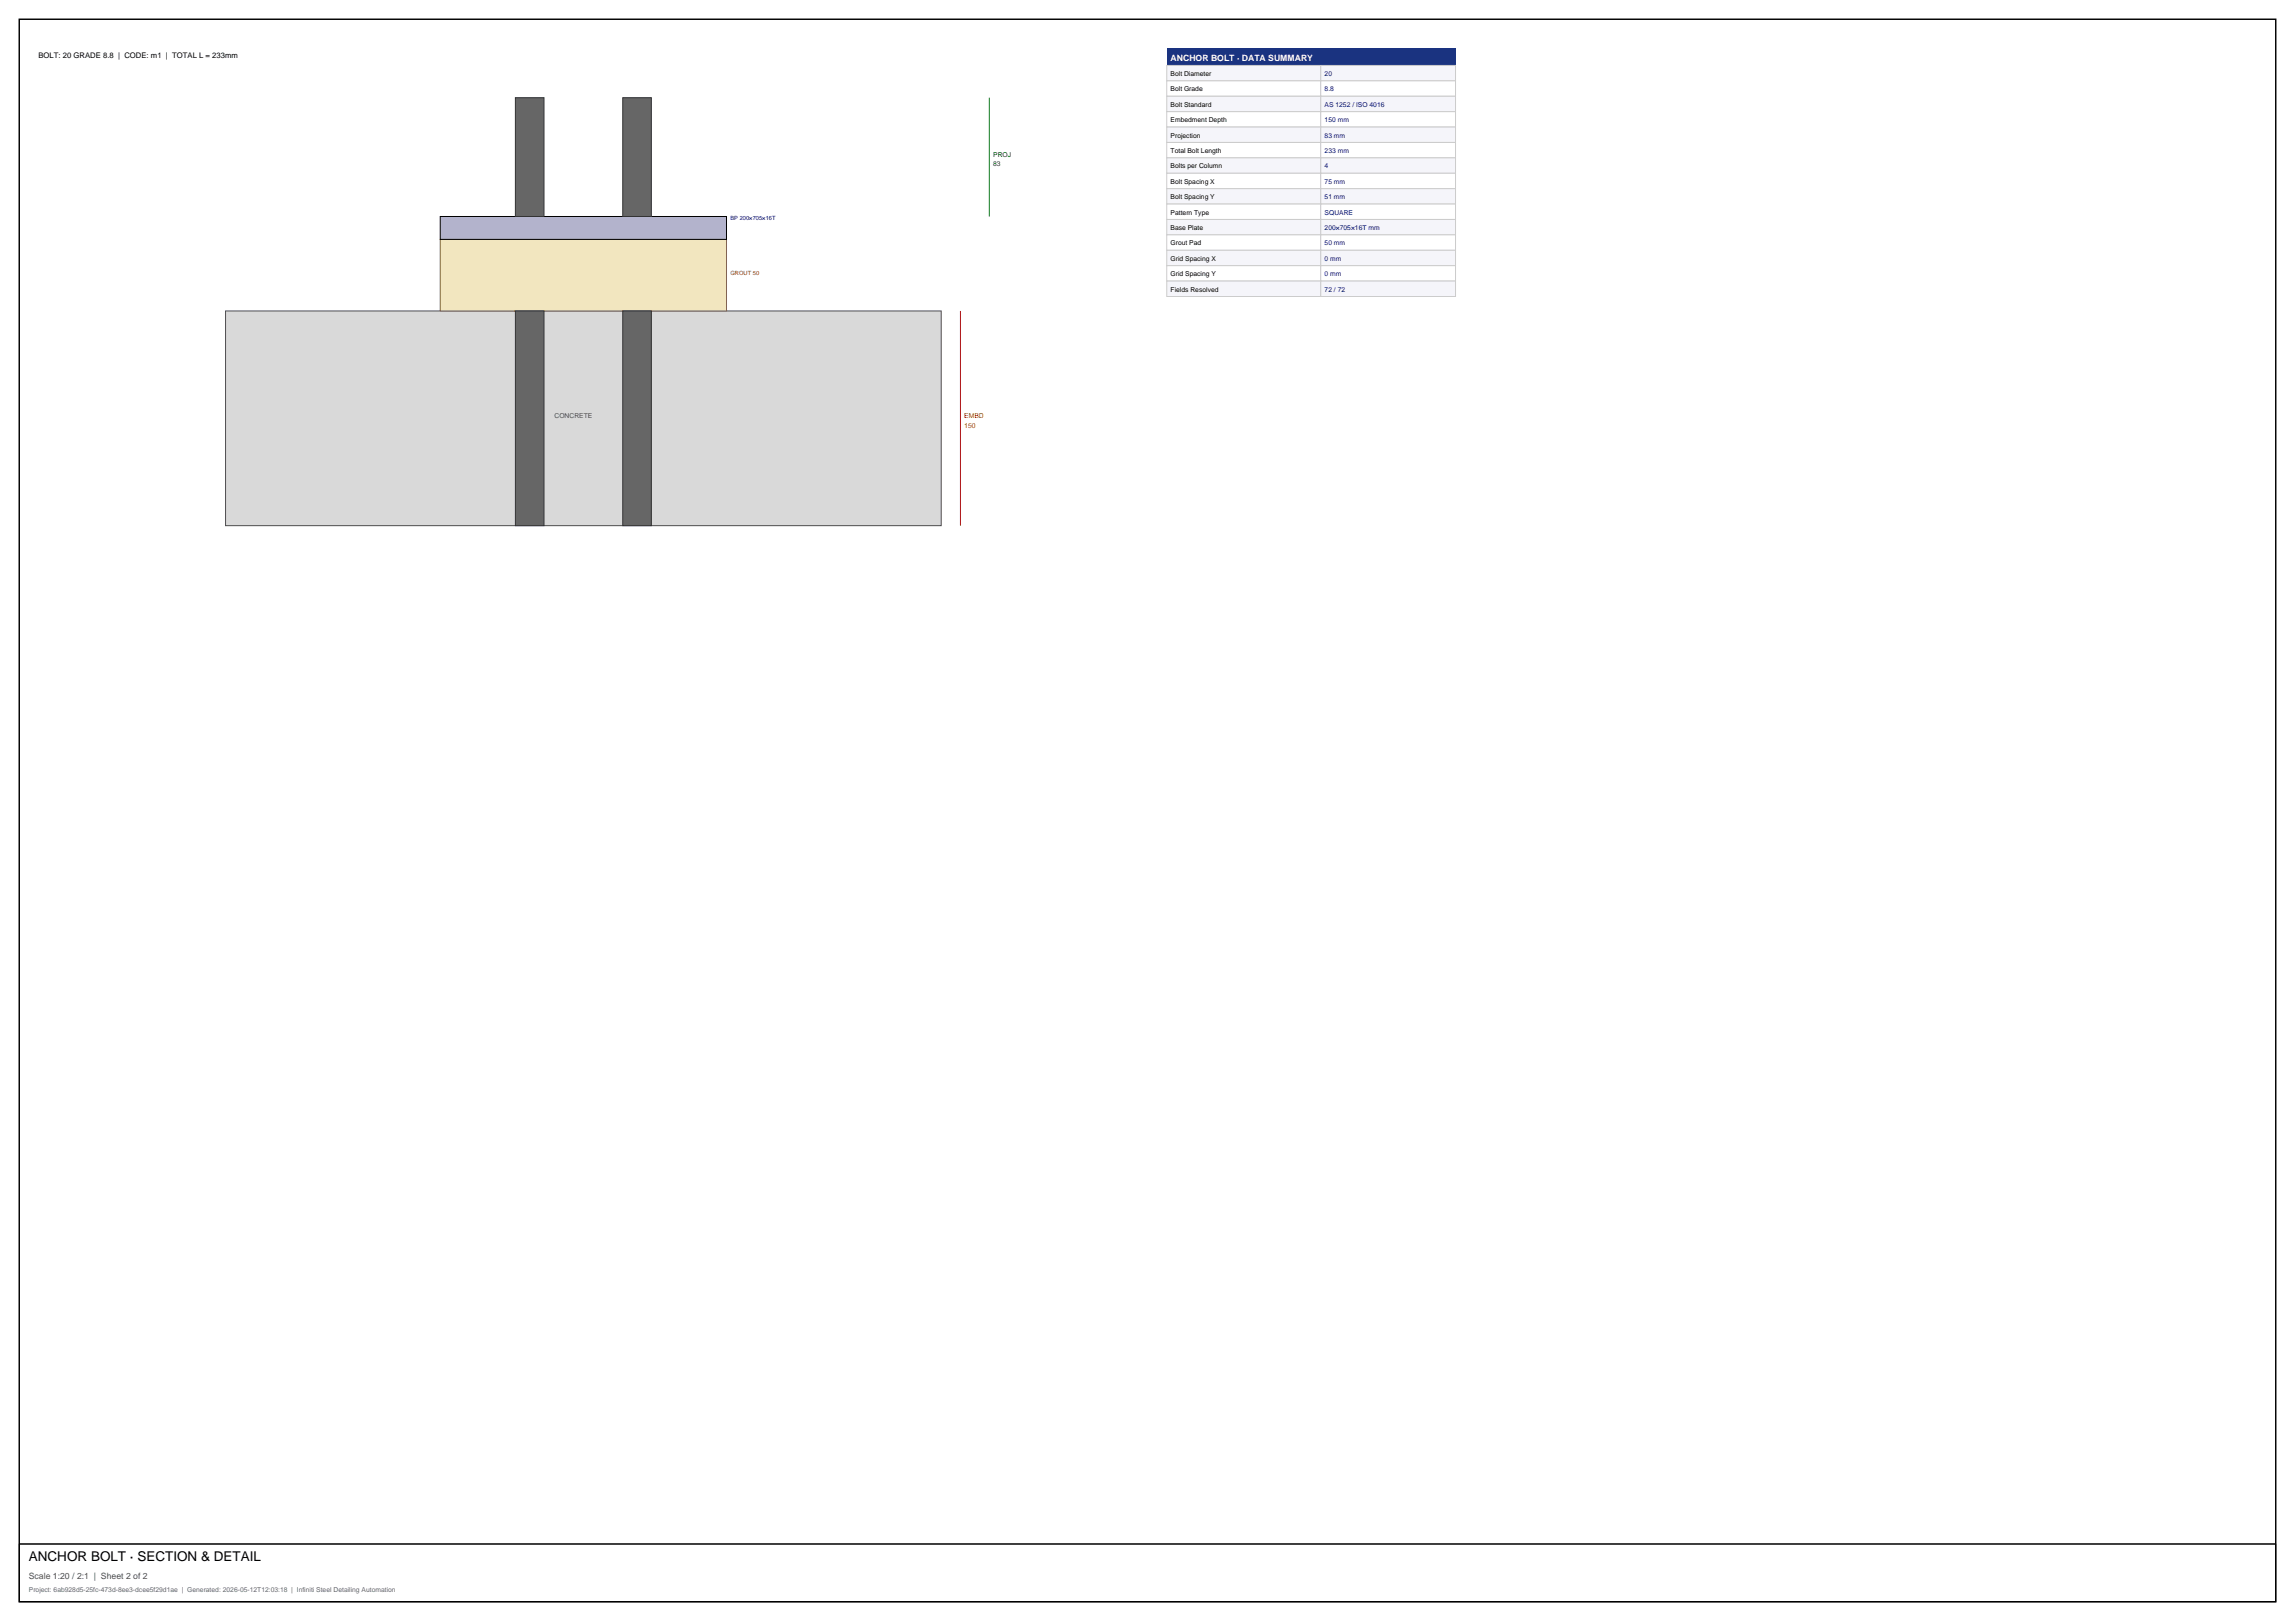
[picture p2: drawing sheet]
<svg xmlns="http://www.w3.org/2000/svg" width="841mm" height="594mm" viewBox="0 0 841 594" stroke-linecap="round" stroke-linejoin="round" font-family="sans-serif">
<defs><g id="words">
<text font-size="4.9" x="10.6" y="572.2">ANCHOR BOLT · SECTION &amp; DETAIL</text>
<text font-size="3.2" fill="#fff" x="429" y="22.2">ANCHOR BOLT · DATA SUMMARY</text>
<text font-size="3.2" fill="#4d4d4d" x="10.6" y="578.6">Scale 1:20 / 2:1 | Sheet 2 of 2</text>
<text font-size="2.8" x="14.1" y="21.2">BOLT: 20 GRADE 8.8 | CODE: m1 | TOTAL L = 233mm</text>
<g font-size="2.5">
<text x="429" y="27.9">Bolt Diameter</text>
<text x="429" y="33.5">Bolt Grade</text>
<text x="429" y="39.2">Bolt Standard</text>
<text x="429" y="44.8">Embedment Depth</text>
<text x="429" y="50.4">Projection</text>
<text x="429" y="56.1">Total Bolt Length</text>
<text x="429" y="61.7">Bolts per Column</text>
<text x="429" y="67.4">Bolt Spacing X</text>
<text x="429" y="73">Bolt Spacing Y</text>
<text x="429" y="78.7">Pattern Type</text>
<text x="429" y="84.3">Base Plate</text>
<text x="429" y="90">Grout Pad</text>
<text x="429" y="95.6">Grid Spacing X</text>
<text x="429" y="101.2">Grid Spacing Y</text>
<text x="429" y="106.9">Fields Resolved</text>
</g>
<g font-size="2.5" fill="#009">
<text x="485.5" y="27.9">20</text>
<text x="485.5" y="33.5">8.8</text>
<text x="485.5" y="39.2">AS 1252 / ISO 4016</text>
<text x="485.5" y="44.8">150 mm</text>
<text x="485.5" y="50.4">83 mm</text>
<text x="485.5" y="56.1">233 mm</text>
<text x="485.5" y="61.7">4</text>
<text x="485.5" y="67.4">75 mm</text>
<text x="485.5" y="73">51 mm</text>
<text x="485.5" y="78.7">SQUARE</text>
<text x="485.5" y="84.3">200×705×16T mm</text>
<text x="485.5" y="90">50 mm</text>
<text x="485.5" y="95.6">0 mm</text>
<text x="485.5" y="101.2">0 mm</text>
<text x="485.5" y="106.9">72 / 72</text>
</g>
<g font-size="2.5" fill="#008000">
<text x="364" y="57.6">PROJ</text>
<text x="364" y="61">83</text>
</g>
<text font-size="2.5" fill="#4d4d4d" x="203.2" y="153.3">CONCRETE</text>
<g font-size="2.5" fill="#c00">
<text x="353.4" y="153.3">EMBD</text>
<text x="353.4" y="156.7">150</text>
</g>
<text font-size="2.5" fill="#666" x="10.6" y="583.5">Project: 6ab928d5-25fc-473d-8ee3-dcee5f29d1ae | Generated: 2026-05-12T12:03:18 | Infiniti Steel Detailing Automation</text>
<text font-size="2.1" fill="#009" x="267.7" y="80.8">BP 200×705×16T</text>
<text font-size="2.1" fill="#804d00" x="267.7" y="100.8">GROUT 50</text>
</g></defs>
<path d="M7.1 7.1h826.9v579.9h-826.9z" fill="none" stroke="#000" stroke-width=".53"/>
<path d="M7.1 565.9h826.9v21.1h-826.9zM7.1 565.9h826.9" fill="none" stroke="#000" stroke-width=".37"/>
<path d="M82.7 114h262.2v78.6h-262.2z" fill="#d9d9d9" stroke="#4d4d4d" stroke-width=".37"/>
<path d="M161.3 87.7h105v26.3h-105z" fill="#f2e6bf" stroke="#806633" stroke-width=".37"/>
<path d="M161.3 79.3h105v8.4h-105z" fill="#b3b3cc" stroke="#000" stroke-width=".37"/>
<g fill="#666" stroke="#333" stroke-width=".37">
<path d="M188.9 114h10.5v78.6h-10.5z"/>
<path d="M188.9 35.8h10.5v43.5h-10.5z"/>
<path d="M228.2 114h10.5v78.6h-10.5z"/>
<path d="M228.2 35.8h10.5v43.5h-10.5z"/>
</g>
<path d="M352 114v78.6" fill="none" stroke="#c00" stroke-width=".37"/>
<path d="M362.6 35.8v43.5" fill="none" stroke="#008000" stroke-width=".37"/>
<path d="M427.6 17.6h105.8v6.4h-105.8z" fill="#1a3380"/>
<g fill="#f5f5fa" stroke="#ccc" stroke-width=".37">
<path d="M427.6 24h56.5v5.6h-56.5z"/>
<path d="M484.1 24h49.3v5.6h-49.3z"/>
</g>
<g fill="#fff" stroke="#ccc" stroke-width=".37">
<path d="M427.6 29.6h56.5v5.7h-56.5z"/>
<path d="M484.1 29.6h49.3v5.7h-49.3z"/>
</g>
<g fill="#f5f5fa" stroke="#ccc" stroke-width=".37">
<path d="M427.6 35.3h56.5v5.6h-56.5z"/>
<path d="M484.1 35.3h49.3v5.6h-49.3z"/>
</g>
<g fill="#fff" stroke="#ccc" stroke-width=".37">
<path d="M427.6 40.9h56.5v5.7h-56.5z"/>
<path d="M484.1 40.9h49.3v5.7h-49.3z"/>
</g>
<g fill="#f5f5fa" stroke="#ccc" stroke-width=".37">
<path d="M427.6 46.6h56.5v5.6h-56.5z"/>
<path d="M484.1 46.6h49.3v5.6h-49.3z"/>
</g>
<g fill="#fff" stroke="#ccc" stroke-width=".37">
<path d="M427.6 52.2h56.5v5.7h-56.5z"/>
<path d="M484.1 52.2h49.3v5.7h-49.3z"/>
</g>
<g fill="#f5f5fa" stroke="#ccc" stroke-width=".37">
<path d="M427.6 57.9h56.5v5.6h-56.5z"/>
<path d="M484.1 57.9h49.3v5.6h-49.3z"/>
</g>
<g fill="#fff" stroke="#ccc" stroke-width=".37">
<path d="M427.6 63.5h56.5v5.6h-56.5z"/>
<path d="M484.1 63.5h49.3v5.6h-49.3z"/>
</g>
<g fill="#f5f5fa" stroke="#ccc" stroke-width=".37">
<path d="M427.6 69.1h56.5v5.7h-56.5z"/>
<path d="M484.1 69.1h49.3v5.7h-49.3z"/>
</g>
<g fill="#fff" stroke="#ccc" stroke-width=".37">
<path d="M427.6 74.8h56.5v5.6h-56.5z"/>
<path d="M484.1 74.8h49.3v5.6h-49.3z"/>
</g>
<g fill="#f5f5fa" stroke="#ccc" stroke-width=".37">
<path d="M427.6 80.4h56.5v5.7h-56.5z"/>
<path d="M484.1 80.4h49.3v5.7h-49.3z"/>
</g>
<g fill="#fff" stroke="#ccc" stroke-width=".37">
<path d="M427.6 86.1h56.5v5.6h-56.5z"/>
<path d="M484.1 86.1h49.3v5.6h-49.3z"/>
</g>
<g fill="#f5f5fa" stroke="#ccc" stroke-width=".37">
<path d="M427.6 91.7h56.5v5.7h-56.5z"/>
<path d="M484.1 91.7h49.3v5.7h-49.3z"/>
</g>
<g fill="#fff" stroke="#ccc" stroke-width=".37">
<path d="M427.6 97.4h56.5v5.6h-56.5z"/>
<path d="M484.1 97.4h49.3v5.6h-49.3z"/>
</g>
<g fill="#f5f5fa" stroke="#ccc" stroke-width=".37">
<path d="M427.6 103h56.5v5.7h-56.5z"/>
<path d="M484.1 103h49.3v5.7h-49.3z"/>
</g>
<use href="#words"/>
</svg>
